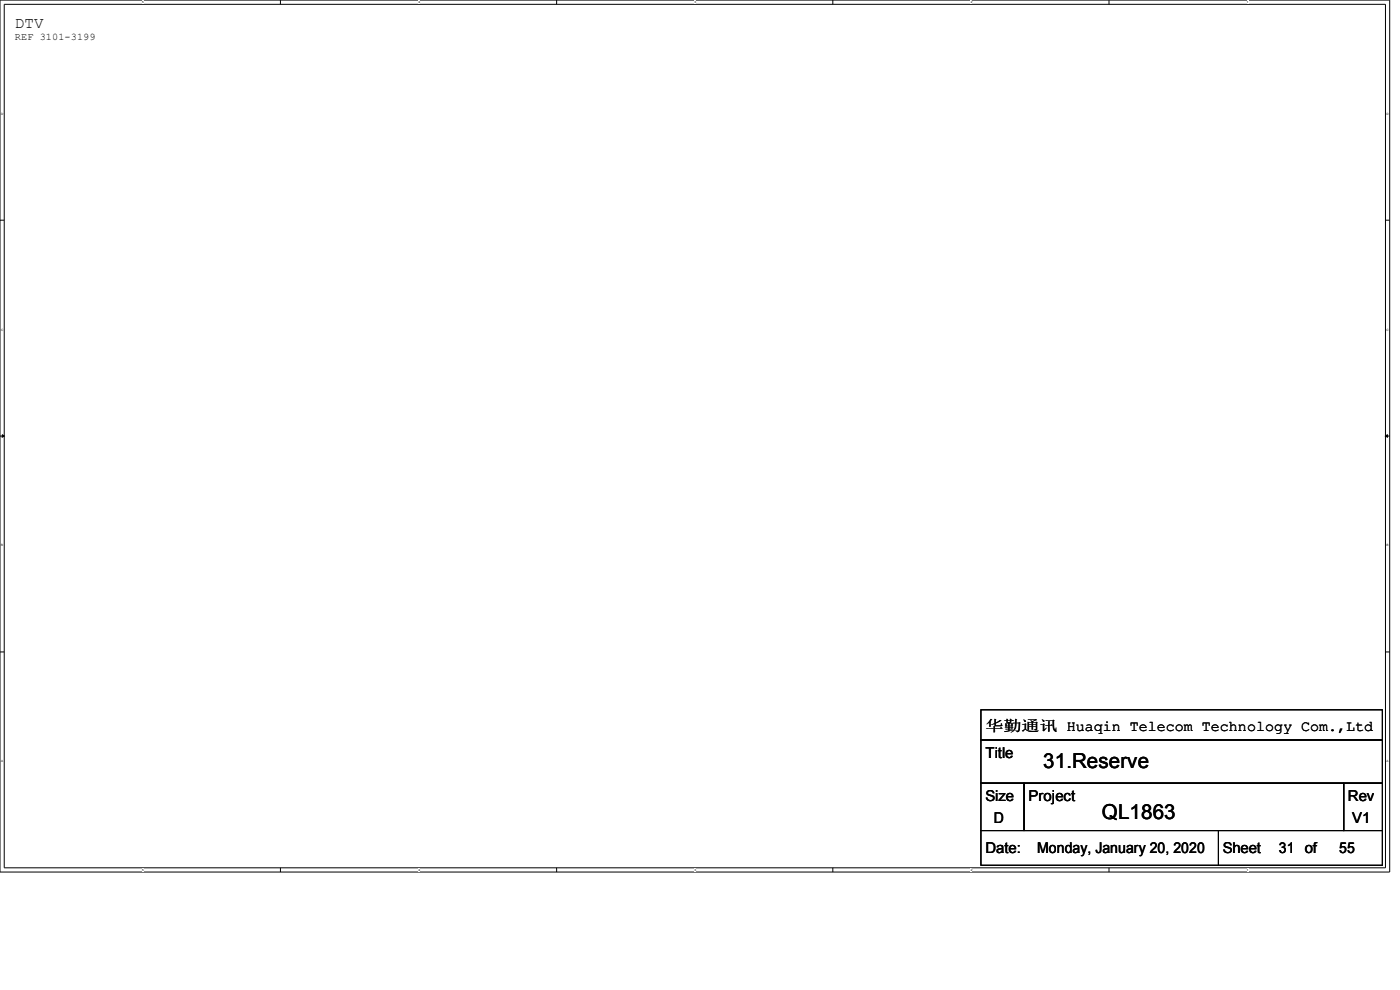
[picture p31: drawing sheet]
<svg xmlns="http://www.w3.org/2000/svg" width="420mm" height="297mm" viewBox="0 0 420 297" stroke-linecap="round" stroke-linejoin="round" font-family="sans-serif">
<defs><g id="words">
<g font-size="6.2">
<text x="313.1" y="230.3">31.Reserve</text>
<text x="330.7" y="245.7">QL1863</text>
</g>
<text font-size="4.7" x="4.5" y="8.3">DTV</text>
<g font-size="4.5">
<text x="295.7" y="219.2">华勤通讯 Huaqin Telecom Technology Com.,Ltd</text>
<text x="295.7" y="227.4">Title</text>
<text x="295.7" y="240.3">Size</text>
<text x="308.7" y="240.3">Project</text>
<text x="404.5" y="240.3">Rev</text>
<text x="298.3" y="246.8">D</text>
<text x="405.8" y="246.8">V1</text>
<text x="295.7" y="255.9">Date:</text>
<text x="311.2" y="255.9">Monday, January 20, 2020</text>
<text x="366.9" y="255.9">Sheet</text>
<text x="383.8" y="255.9">31 of</text>
<text x="401.9" y="255.9">55</text>
</g>
<text font-size="3" x="4.5" y="12.1">REF 3101-3199</text>
<g font-size=".9">
<text x="42.7" y="1">5</text>
<text x="125.6" y="1">4</text>
<text x="208.4" y="1">3</text>
<text x="291.3" y="1">2</text>
<text x="374.2" y="1">1</text>
<text x=".3" y="34.4">D</text>
<text x="416.1" y="34.4">D</text>
<text x=".3" y="99.2">C</text>
<text x="416.1" y="99.2">C</text>
<text x=".3" y="163.9">B</text>
<text x="416.1" y="163.9">B</text>
<text x=".3" y="228.7">A</text>
<text x="416.1" y="228.7">A</text>
<text x="42.7" y="261.3">5</text>
<text x="125.6" y="261.3">4</text>
<text x="208.4" y="261.3">3</text>
<text x="291.3" y="261.3">2</text>
<text x="374.2" y="261.3">1</text>
</g>
</g></defs>
<path d="M0 0h417.1v261.6h-417.1zM1.3 1.3h414.5v259.1h-414.5z" fill="none" stroke="#000" stroke-width=".3"/>
<g fill="#fff">
<path d="M42.7 .2h.3v.9h-.3z"/>
<path d="M42.7 260.5h.3v1h-.3z"/>
</g>
<path d="M84.2 0v1.3M84.2 260.4v1.2" fill="none" stroke="#000" stroke-width=".3"/>
<g fill="#fff">
<path d="M125.6 .2h.3v.9h-.3z"/>
<path d="M125.6 260.5h.3v1h-.3z"/>
</g>
<path d="M167 0v1.3M167 260.4v1.2" fill="none" stroke="#000" stroke-width=".3"/>
<g fill="#fff">
<path d="M208.4 .2h.4v.9h-.4z"/>
<path d="M208.4 260.5h.4v1h-.4z"/>
</g>
<path d="M249.9 0v1.3M249.9 260.4v1.2" fill="none" stroke="#000" stroke-width=".3"/>
<g fill="#fff">
<path d="M291.3 .2h.4v.9h-.4z"/>
<path d="M291.3 260.5h.4v1h-.4z"/>
</g>
<path d="M332.8 0v1.3M332.8 260.4v1.2" fill="none" stroke="#000" stroke-width=".3"/>
<g fill="#fff">
<path d="M374.2 .2h.4v.9h-.4z"/>
<path d="M374.2 260.5h.4v1h-.4z"/>
<path d="M.3 33.6h.5v1h-.5z"/>
<path d="M416.1 33.6h.5v1h-.5z"/>
<path d="M.3 98.4h.5v.9h-.5z"/>
<path d="M416.1 98.4h.5v.9h-.5z"/>
</g>
<path d="M0 66.1h1.3M415.8 66.1h1.3" fill="none" stroke="#000" stroke-width=".3"/>
<g fill="#fff">
<path d="M.3 163.2h.5v.9h-.5z"/>
<path d="M416.1 163.2h.5v.9h-.5z"/>
</g>
<path d="M0 130.8h1.3M415.8 130.8h1.3" fill="none" stroke="#000" stroke-width=".3"/>
<path d="M.7 130.4l.6 .4-.6 .4zM415.8 130.8l.6-.4v.8z" fill="#000" stroke="#000" stroke-width=".3"/>
<g fill="#fff">
<path d="M.3 228h.5v.9h-.5z"/>
<path d="M416.1 228h.5v.9h-.5z"/>
</g>
<path d="M0 195.6h1.3M415.8 195.6h1.3M294.4 213h120.5v9h-120.5zM294.4 222h120.5v13h-120.5zM294.4 235h12.9v14.2h-12.9zM307.3 235h96v14.2h-96zM403.3 235h11.6v14.2h-11.6zM294.4 249.2h71.3v10.4h-71.3zM365.7 249.2h49.2v10.4h-49.2z" fill="none" stroke="#000" stroke-width=".3"/>
<use href="#words"/>
</svg>
